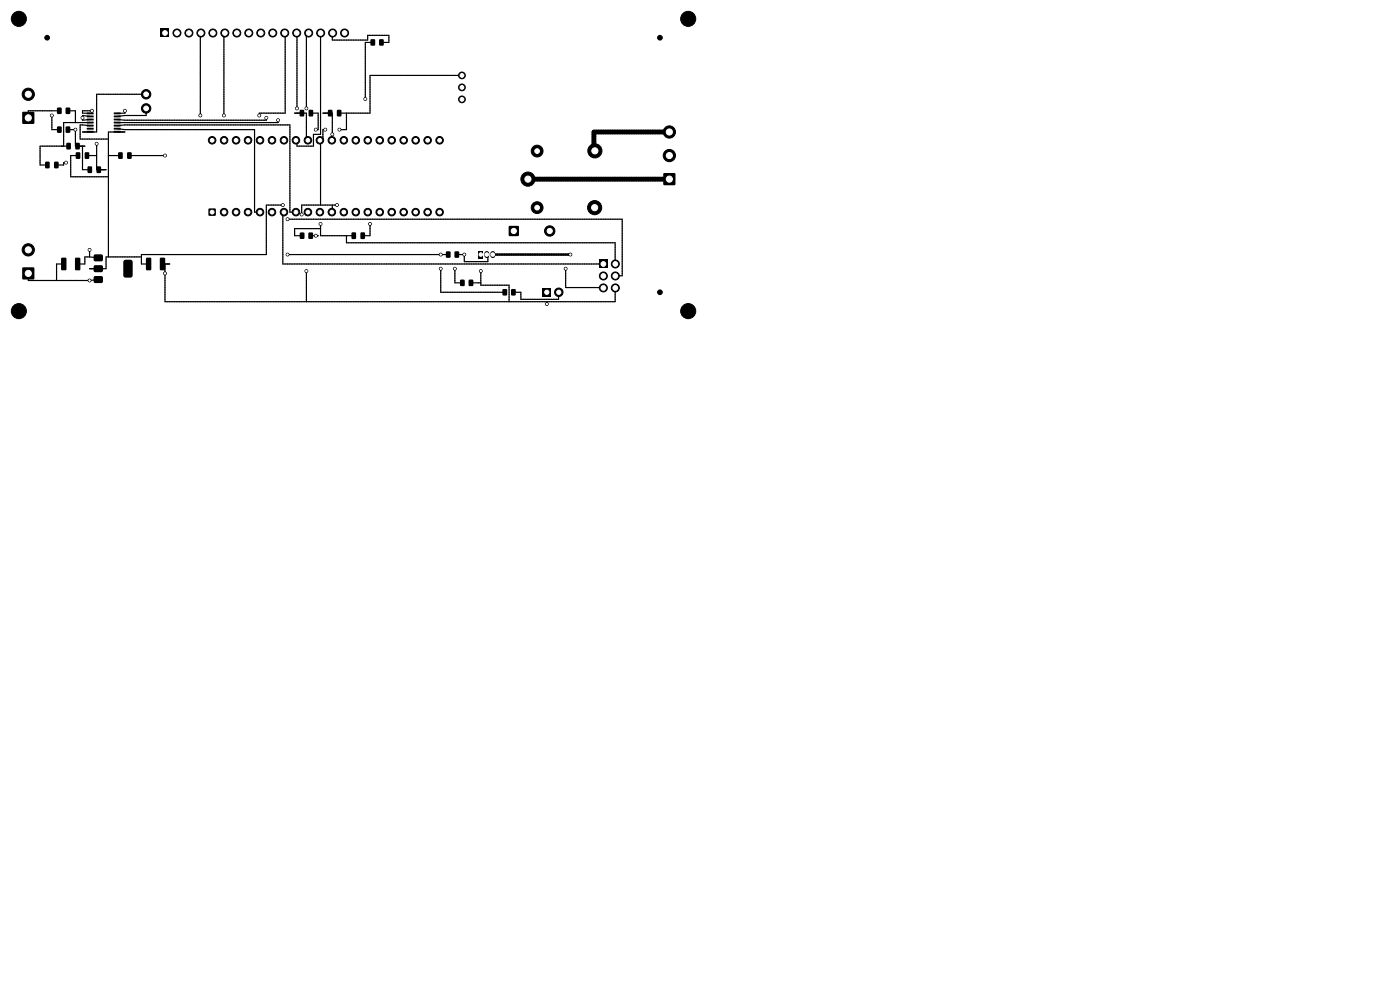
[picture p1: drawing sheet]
<svg xmlns="http://www.w3.org/2000/svg" width="297mm" height="210mm" viewBox="0 0 297 210" stroke-linecap="round" stroke-linejoin="round" font-family="sans-serif">
<g fill="#000">
<path d="M34.1 6.2h1.7v1.7h-1.7zM78.6 8.4l.8-.1 .2 .2v1l-.2 .2h-.6l-.2-.2zM80.5 8.4l.7-.1 .2 .2v1l-.1 .2h-.7l-.2-.2zM4.8 23.8h2.4v2.4h-2.4zM9.6 34.3h.7l.2 .1 .1 1.1-.2 .2h-.6l-.2-.1zM11.5 34.3h.7l.2 .1v1.1l-.1 .2h-.6l-.2-.1zM12.1 22.9l.7-.1 .3 .2v1l-.2 .2h-.6l-.2-.2zM12.1 26.9l.7-.1 .3 .2v1l-.2 .2h-.6l-.2-.2zM14 22.9l.7-.1 .2 .2v1l-.1 .2h-.7l-.2-.2zM14 26.9l.7-.1 .2 .2v1l-.1 .2h-.7l-.2-.2zM14.1 30.3h.7l.2 .1v1.1l-.1 .2h-.6l-.2-.1zM16 30.3h.7l.2 .1 .1 1.1-.2 .2h-.6l-.2-.1z"/>
<path d="M16.1 32.3h.7l.2 .1 .1 1.1-.2 .2h-.6l-.2-.1zM18 32.3h.7l.2 .1v1.1l-.1 .2h-.6l-.2-.1zM18.4 23.9h1.4l.1 .3h-1.4zM18.4 24.5h1.4l.1 .3-1.4 .1zM18.4 25.2h1.4l.1 .3h-1.4zM18.4 25.8h1.4l.1 .3-1.4 .1zM18.4 26.5h1.4l.1 .3h-1.4zM18.4 27.1h1.4l.1 .3-1.4 .1zM18.4 27.8h1.4l.1 .3h-1.4zM18.6 35.3h.7l.2 .1 .1 1.1-.2 .2h-.6l-.2-.1zM20.5 35.3h.7l.2 .1v1.1l-.1 .2h-.6l-.2-.1zM24.2 27.8h1.3l.1 .3h-1.4z"/>
<path d="M24.2 27.1h1.3l.1 .3-1.4 .1zM24.2 26.5h1.3l.1 .3h-1.4zM24.2 25.8h1.3l.1 .3-1.4 .1zM24.2 25.2h1.3l.1 .3h-1.4zM24.2 24.5h1.3l.1 .3-1.4 .1zM24.2 23.9h1.3l.1 .3h-1.4zM25.1 32.3h.7l.2 .1v1.1l-.1 .2h-.6l-.2-.1zM27 32.3h.7l.2 .1v1.1l-.1 .2h-.6l-.2-.1zM63.6 23.3h.7l.2 .1 .1 1.1-.2 .2h-.6l-.2-.1zM65.5 23.3h.7l.2 .1 .1 1.1-.2 .2h-.6l-.2-.1zM69.6 23.3h.7l.2 .1v1.1l-.1 .2h-.6l-.2-.1zM71.5 23.3h.7l.2 .1v1.1l-.1 .2h-.6l-.2-.1z"/>
<path d="M140.8 36.8h2.4v2.4h-2.4zM4.8 56.8h2.4v2.4h-2.4zM13 54.7h.8l.3 .1v2.3l-.2 .2-.7 .1-.2-.2zM16 54.7h.8l.2 .1 .1 2.3-.2 .2-.8 .1-.2-.2zM20 54h1.7l.1 .3v1l-.3 .2-1.5-.1-.2-.3 .1-.9zM20 56.3h1.7l.1 .3v1l-.3 .2-1.5-.1-.2-.3 .1-.9zM20 58.6h1.7l.1 .3v1l-.3 .2-1.5-.1-.2-.3 .1-.9zM26.3 55.2l.2-.1h1.2l.4 .3v3l-.2 .4-1.4 .1-.3-.3-.1-3zM31 54.7h.8l.3 .1v2.3l-.2 .2-.7 .1-.2-.2zM34 54.7h.8l.2 .1 .1 2.3-.2 .2-.8 .1-.2-.2zM44.3 44.3h1.4v1.4h-1.4zM63.6 49.4l.8-.1 .2 .2v1l-.2 .2h-.6l-.2-.2z"/>
<path d="M65.5 49.4l.7-.1 .2 .2v1l-.1 .2h-.7l-.2-.2zM74.6 49.3h.7l.2 .1v1.1l-.1 .2h-.6l-.2-.1zM76.5 49.3h.7l.2 .1 .1 1.1-.2 .2h-.6l-.2-.1zM94.6 53.4l.8-.1 .2 .2v1l-.2 .2h-.6l-.2-.2zM96.5 53.4l.7-.1 .2 .2v1l-.1 .2h-.7l-.2-.2zM97.6 59.4l.7-.1 .3 .2v1l-.2 .2h-.6l-.2-.2zM99.5 59.4l.7-.1 .2 .2v1l-.1 .2h-.6l-.3-.2zM101.5 53.3h1v1.5h-1zM108 48h2v2h-2zM127.1 55.2h1.8v1.7h-1.8zM106.6 61.4l.8-.1 .2 .2v1l-.2 .2h-.6l-.2-.2zM108.5 61.4l.7-.1 .2 .2v1l-.1 .2h-.7l-.2-.2z"/>
<path d="M115.1 61.1h1.8v1.8h-1.8z"/>
</g>
<g fill="#000" stroke="#000" stroke-width=".21">
<circle cx="4" cy="4" r="1.6"/>
<circle cx="6" cy="20" r="1.3"/>
<circle cx="10" cy="8" r=".5"/>
<circle cx="31" cy="20" r="1"/>
<circle cx="37.5" cy="7" r=".85"/>
<circle cx="40.1" cy="7" r=".85"/>
<circle cx="42.6" cy="7" r=".85"/>
<circle cx="45.2" cy="7" r=".85"/>
<circle cx="47.7" cy="7" r=".85"/>
<circle cx="50.2" cy="7" r=".85"/>
<circle cx="52.8" cy="7" r=".85"/>
<circle cx="55.3" cy="7" r=".85"/>
<circle cx="57.9" cy="7" r=".85"/>
<circle cx="60.4" cy="7" r=".85"/>
<circle cx="62.9" cy="7" r=".85"/>
<circle cx="65.5" cy="7" r=".85"/>
<circle cx="68" cy="7" r=".85"/>
<circle cx="70.6" cy="7" r=".85"/>
<circle cx="73.1" cy="7" r=".85"/>
<circle cx="98" cy="18.5" r=".72"/>
<circle cx="98" cy="16" r=".72"/>
<circle cx="140" cy="8" r=".5"/>
<circle cx="146" cy="4" r="1.6"/>
<circle cx="11" cy="24.5" r=".3"/>
<circle cx="14" cy="34.5" r=".3"/>
<circle cx="16" cy="27.5" r=".3"/>
<circle cx="17.5" cy="25" r=".3"/>
<circle cx="19.5" cy="23.5" r=".3"/>
<circle cx="20.5" cy="30.5" r=".3"/>
<circle cx="26.5" cy="23.5" r=".3"/>
<circle cx="31" cy="23" r="1"/>
<circle cx="35" cy="33" r=".3"/>
<circle cx="42.5" cy="24.5" r=".3"/>
<circle cx="45" cy="29.8" r=".8"/>
<circle cx="47.5" cy="24.5" r=".3"/>
<circle cx="47.5" cy="29.8" r=".8"/>
<circle cx="50.1" cy="29.8" r=".8"/>
<circle cx="52.6" cy="29.8" r=".8"/>
<circle cx="55" cy="24.5" r=".3"/>
<circle cx="55.2" cy="29.8" r=".8"/>
<circle cx="56.5" cy="25" r=".3"/>
<circle cx="57.7" cy="29.8" r=".8"/>
<circle cx="59" cy="25.5" r=".3"/>
<circle cx="60.2" cy="29.8" r=".8"/>
<circle cx="62.8" cy="29.8" r=".8"/>
<circle cx="63" cy="23" r=".3"/>
<circle cx="65" cy="23" r=".3"/>
<circle cx="65.3" cy="29.8" r=".8"/>
<circle cx="67" cy="27.5" r=".3"/>
<circle cx="67.9" cy="29.8" r=".8"/>
<circle cx="69" cy="27.5" r=".3"/>
<circle cx="70.4" cy="29.8" r=".8"/>
<circle cx="70.5" cy="28.5" r=".3"/>
<circle cx="72" cy="27.5" r=".3"/>
<circle cx="72.9" cy="29.8" r=".8"/>
<circle cx="75.5" cy="29.8" r=".8"/>
<circle cx="77.5" cy="21" r=".3"/>
<circle cx="78" cy="29.8" r=".8"/>
<circle cx="80.6" cy="29.8" r=".8"/>
<circle cx="83.1" cy="29.8" r=".8"/>
<circle cx="85.6" cy="29.8" r=".8"/>
<circle cx="88.2" cy="29.8" r=".8"/>
<circle cx="90.7" cy="29.8" r=".8"/>
<circle cx="93.3" cy="29.8" r=".8"/>
<circle cx="98" cy="21.1" r=".72"/>
<circle cx="112" cy="38" r="1.5"/>
<circle cx="114" cy="32" r="1.25"/>
<circle cx="126.2" cy="32" r="1.5"/>
<circle cx="142" cy="28" r="1.3"/>
<circle cx="142" cy="33" r="1.3"/>
<circle cx="6" cy="53" r="1.3"/>
<circle cx="19" cy="59.5" r=".3"/>
<circle cx="19" cy="53" r=".3"/>
<circle cx="35" cy="58" r=".3"/>
<circle cx="47.5" cy="45" r=".8"/>
<circle cx="50.1" cy="45" r=".8"/>
<circle cx="52.6" cy="45" r=".8"/>
<circle cx="55.2" cy="45" r=".8"/>
<circle cx="57.7" cy="45" r=".8"/>
<circle cx="60" cy="43.5" r=".3"/>
<circle cx="60.2" cy="45" r=".8"/>
<circle cx="61" cy="46.5" r=".3"/>
<circle cx="61" cy="54" r=".3"/>
<circle cx="62.8" cy="45" r=".8"/>
<circle cx="64" cy="45.5" r=".3"/>
<circle cx="65" cy="57.5" r=".3"/>
<circle cx="65.3" cy="45" r=".8"/>
<circle cx="67" cy="50" r=".3"/>
<circle cx="67.9" cy="45" r=".8"/>
<circle cx="68" cy="47.5" r=".3"/>
<circle cx="70.4" cy="45" r=".8"/>
<circle cx="71.5" cy="43.5" r=".3"/>
<circle cx="72.9" cy="45" r=".8"/>
<circle cx="75.5" cy="45" r=".8"/>
<circle cx="78" cy="45" r=".8"/>
<circle cx="78.5" cy="47.5" r=".3"/>
<circle cx="80.6" cy="45" r=".8"/>
<circle cx="83.1" cy="45" r=".8"/>
<circle cx="85.6" cy="45" r=".8"/>
<circle cx="88.2" cy="45" r=".8"/>
<circle cx="90.7" cy="45" r=".8"/>
<circle cx="93.3" cy="45" r=".8"/>
<circle cx="93.5" cy="57" r=".3"/>
<circle cx="93.5" cy="54" r=".3"/>
<circle cx="96.5" cy="57" r=".3"/>
<circle cx="98.5" cy="54" r=".3"/>
<circle cx="102" cy="57.5" r=".3"/>
<circle cx="114" cy="44" r="1.25"/>
<circle cx="116.6" cy="49" r="1.1"/>
<circle cx="120" cy="57" r=".3"/>
<circle cx="121" cy="54" r=".3"/>
<circle cx="126.1" cy="44" r="1.5"/>
<circle cx="128" cy="58.5" r=".85"/>
<circle cx="130.5" cy="58.5" r=".85"/>
<circle cx="130.5" cy="56" r=".85"/>
<circle cx="4" cy="66" r="1.6"/>
<circle cx="116" cy="64.5" r=".3"/>
<circle cx="118.5" cy="62" r=".9"/>
<circle cx="128" cy="61.1" r=".85"/>
<circle cx="130.5" cy="61.1" r=".85"/>
<circle cx="140" cy="62" r=".5"/>
<circle cx="146" cy="66" r="1.6"/>
</g>
<path d="M103.3 53.8v.4M104.5 53.8v.4" fill="none" stroke="#000" stroke-width="1.1"/>
<g fill="none" stroke="#000" stroke-width=".25">
<path d="M42.5 7v17.5M47.5 7v17.5M60.5 7v17h-5.5v.5M63 7v16M65.5 7h-.5v16M68 7v21.5h-1.5v2.5h-3.5v-1M70.5 7v1.5h7.5v-1h4.5v1.5h-1.6M79.1 9h-1.6v12M98 16h-19.5v8h-6.6M11 24.5v3h1.6M12.6 23.5h-6.6v1.5M14 34.5h-.5v.5h-1.5"/>
<path d="M14.4 27.5h1.6v3.5h2M14.4 23.5h1.6v2.5M14.6 31h-6.1v4h1.5M16.5 33h-1.5v4.5h8M17.5 31v5h1.5M18.4 33h2.1M19.1 24.7l-1.6-.2v1l1.6-.1M19.1 26h-5.6v5M19.1 26.7l-2.1-.2v3h6M19.5 23.5h-2v.5l1.6 .1M20.5 30.5v5.5h2M23 33h2.5"/>
<path d="M24.9 27.3l1.6 .2h27.5v17.5h1M24.9 28h1.6h-3.5v26.5M24.9 26.7l1.6-.2h35v18.5h1.5M26.5 23.5v.5l-1.6 .1M27.5 33h7.5M31 20h-10.5v8h-3h1.6M31 23v1.5h-4.5l-1.6 .2M56.5 25v.5h-30l-1.6-.1M59 25.5v.5h-34.1M62.5 24h2.5v6h.5M65.9 24h1.6v3.5h-.5M68.5 24h2v4.5"/>
<path d="M69 27.5h-.5v2.5h-.5v13.5M73.5 24v3.5h-1.5M6 58v1.5h13l1.8-.2M13.5 56h-1.5v3.5M19 54.5h-1v1.5h-1.5M19 53v1.5M19 54.5l1.8 .2M30 54.5h-7.5v2.5h-3.5M34.5 56h1.5M35 56v8h95.5v-3M60 43.5h-3.5v10.5h-26.5v2h1.5M60 45v11h68"/>
<path d="M61 54h34.1M61 46.5h71v12h-1.5M65 57.5v6.5M65.9 50h1.6M68 47.5v2.5h7M68 48.5h-5.5v1.5h1.6M70.5 43.5v1.5M71.5 43.5h-7.5v2M73.5 50v1.5h57v4.5M78.5 47.5v2.5h-1.6M93.5 57v5h13.6M96.5 57v3h1.6"/>
<path d="M96.9 54h1.6v1.5h5v-1.5M102 57.5v3h6v3.5M120 57v4h8M99.9 60h2.1M108.9 62h1.6v1.5h8v-1.5M116 64v.5"/>
</g>
<path d="M104.5 54h16.5" fill="none" stroke="#000" stroke-width=".5"/>
<path d="M112 38h30M142 28h-16v4" fill="none" stroke="#000" stroke-width="1"/>
<g fill="#fff" stroke="#fff" stroke-width=".21">
<circle cx="116" cy="64.5" r=".15"/>
<circle cx="20.5" cy="30.5" r=".15"/>
<circle cx="26.5" cy="23.5" r=".15"/>
<circle cx="65" cy="57.5" r=".15"/>
<circle cx="35" cy="33" r=".15"/>
<circle cx="71.5" cy="43.5" r=".15"/>
<circle cx="67" cy="27.5" r=".15"/>
<circle cx="102" cy="57.5" r=".15"/>
<circle cx="14" cy="34.5" r=".15"/>
<circle cx="72" cy="27.5" r=".15"/>
<circle cx="78.5" cy="47.5" r=".15"/>
<circle cx="69" cy="27.5" r=".15"/>
<circle cx="35" cy="58" r=".15"/>
<circle cx="19" cy="53" r=".15"/>
<circle cx="64" cy="45.5" r=".15"/>
<circle cx="19.5" cy="23.5" r=".15"/>
<circle cx="19" cy="59.5" r=".15"/>
<circle cx="77.5" cy="21" r=".15"/>
<circle cx="68" cy="47.5" r=".15"/>
<circle cx="60" cy="43.5" r=".15"/>
<circle cx="70.5" cy="28.5" r=".15"/>
<circle cx="120" cy="57" r=".15"/>
<circle cx="67" cy="50" r=".15"/>
<circle cx="56.5" cy="25" r=".15"/>
<circle cx="61" cy="46.5" r=".15"/>
<circle cx="59" cy="25.5" r=".15"/>
<circle cx="11" cy="24.5" r=".15"/>
<circle cx="17.5" cy="25" r=".15"/>
<circle cx="16" cy="27.5" r=".15"/>
<circle cx="42.5" cy="24.5" r=".15"/>
<circle cx="47.5" cy="24.5" r=".15"/>
<circle cx="55" cy="24.5" r=".15"/>
<circle cx="63" cy="23" r=".15"/>
<circle cx="65" cy="23" r=".15"/>
<circle cx="61" cy="54" r=".15"/>
<circle cx="93.5" cy="57" r=".15"/>
<circle cx="93.5" cy="54" r=".15"/>
<circle cx="98.5" cy="54" r=".15"/>
<circle cx="96.5" cy="57" r=".15"/>
<circle cx="121" cy="54" r=".15"/>
<circle cx="142" cy="38" r=".65"/>
<circle cx="142" cy="33" r=".65"/>
<circle cx="142" cy="28" r=".65"/>
<circle cx="112" cy="38" r=".65"/>
<circle cx="114" cy="44.1" r=".5"/>
<circle cx="126.1" cy="44" r=".65"/>
<circle cx="126.2" cy="32" r=".65"/>
<circle cx="114" cy="32.1" r=".5"/>
<circle cx="116" cy="62" r=".45"/>
<circle cx="118.5" cy="62" r=".45"/>
<circle cx="35" cy="7" r=".5"/>
<circle cx="37.5" cy="7" r=".5"/>
<circle cx="40.1" cy="7" r=".5"/>
<circle cx="42.6" cy="7" r=".5"/>
<circle cx="45.2" cy="7" r=".5"/>
<circle cx="47.7" cy="7" r=".5"/>
<circle cx="50.2" cy="7" r=".5"/>
<circle cx="52.8" cy="7" r=".5"/>
<circle cx="55.3" cy="7" r=".5"/>
<circle cx="57.9" cy="7" r=".5"/>
<circle cx="60.4" cy="7" r=".5"/>
<circle cx="62.9" cy="7" r=".5"/>
<circle cx="65.5" cy="7" r=".5"/>
<circle cx="68" cy="7" r=".5"/>
<circle cx="70.6" cy="7" r=".5"/>
<circle cx="73.1" cy="7" r=".5"/>
<circle cx="109" cy="49" r=".55"/>
<circle cx="116.6" cy="49" r=".55"/>
<circle cx="45" cy="45" r=".4"/>
<circle cx="47.5" cy="45" r=".4"/>
<circle cx="50.1" cy="45" r=".4"/>
<circle cx="52.6" cy="45" r=".4"/>
<circle cx="55.2" cy="45" r=".4"/>
<circle cx="57.7" cy="45" r=".4"/>
<circle cx="60.2" cy="45" r=".4"/>
<circle cx="62.8" cy="45" r=".4"/>
<circle cx="65.3" cy="45" r=".4"/>
<circle cx="67.9" cy="45" r=".4"/>
<circle cx="70.4" cy="45" r=".4"/>
<circle cx="72.9" cy="45" r=".4"/>
<circle cx="75.5" cy="45" r=".4"/>
<circle cx="78" cy="45" r=".4"/>
<circle cx="80.6" cy="45" r=".4"/>
<circle cx="83.1" cy="45" r=".4"/>
<circle cx="85.6" cy="45" r=".4"/>
<circle cx="88.2" cy="45" r=".4"/>
<circle cx="90.7" cy="45" r=".4"/>
<circle cx="93.3" cy="45" r=".4"/>
<circle cx="93.3" cy="29.8" r=".4"/>
<circle cx="90.7" cy="29.8" r=".4"/>
<circle cx="88.2" cy="29.8" r=".4"/>
<circle cx="85.6" cy="29.8" r=".4"/>
<circle cx="83.1" cy="29.8" r=".4"/>
<circle cx="80.6" cy="29.8" r=".4"/>
<circle cx="78" cy="29.8" r=".4"/>
<circle cx="75.5" cy="29.8" r=".4"/>
<circle cx="72.9" cy="29.8" r=".4"/>
<circle cx="70.4" cy="29.8" r=".4"/>
<circle cx="67.9" cy="29.8" r=".4"/>
<circle cx="65.3" cy="29.8" r=".4"/>
<circle cx="62.8" cy="29.8" r=".4"/>
<circle cx="60.2" cy="29.8" r=".4"/>
<circle cx="57.7" cy="29.8" r=".4"/>
<circle cx="55.2" cy="29.8" r=".4"/>
<circle cx="52.6" cy="29.8" r=".4"/>
<circle cx="50.1" cy="29.8" r=".4"/>
<circle cx="47.5" cy="29.8" r=".4"/>
<circle cx="45" cy="29.8" r=".4"/>
<circle cx="6" cy="58" r=".65"/>
<circle cx="6" cy="53" r=".65"/>
<circle cx="102" cy="54" r=".38"/>
<circle cx="103.3" cy="54" r=".38"/>
<circle cx="104.5" cy="54" r=".38"/>
<circle cx="31" cy="20" r=".5"/>
<circle cx="6" cy="25" r=".65"/>
<circle cx="6" cy="20" r=".65"/>
<circle cx="98" cy="16" r=".4"/>
<circle cx="98" cy="18.5" r=".4"/>
<circle cx="98" cy="21.1" r=".4"/>
<circle cx="128" cy="56" r=".5"/>
<circle cx="130.5" cy="56" r=".5"/>
<circle cx="128" cy="58.5" r=".5"/>
<circle cx="130.5" cy="58.5" r=".5"/>
<circle cx="128" cy="61.1" r=".5"/>
<circle cx="130.5" cy="61.1" r=".5"/>
<circle cx="31" cy="23" r=".5"/>
</g>
</svg>
